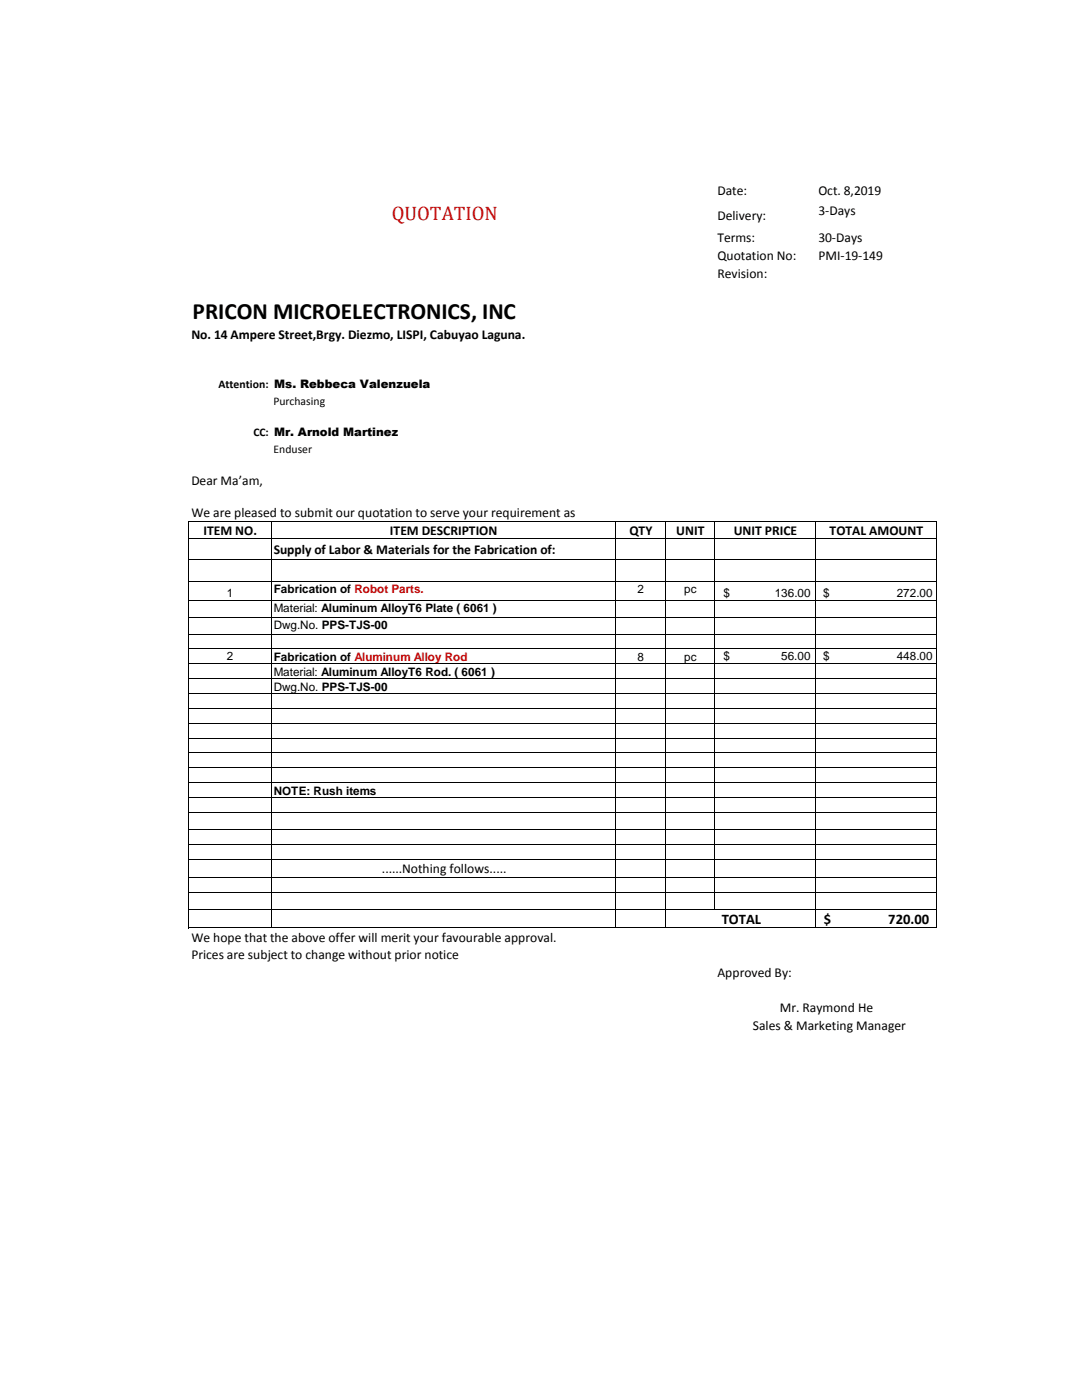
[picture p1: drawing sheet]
<svg xmlns="http://www.w3.org/2000/svg" width="216mm" height="279mm" viewBox="0 0 216 279" stroke-linecap="round" stroke-linejoin="round" font-family="sans-serif">
<defs><g id="words">
<text font-size="4.7" x="38.4" y="63.6">PRICON MICROELECTRONICS, INC</text>
<text font-size="3.9" fill="#c00000" x="78.2" y="43.9">QUOTATION</text>
<g font-size="2.9">
<text x="144" y="184.4">TOTAL</text>
<text x="164.4" y="184.4">$</text>
<text x="177.2" y="184.4">720.00</text>
</g>
<g font-size="2.7">
<text x="143.2" y="39">Date:</text>
<text x="163.3" y="39">Oct. 8,2019</text>
<text x="143.2" y="43.9">Delivery:</text>
<text x="163.3" y="42.9">3-Days</text>
<text x="143.2" y="48.4">Terms:</text>
<text x="143.2" y="51.9">Quotation No:</text>
<text x="163.3" y="48.4">30-Days</text>
<text x="163.3" y="51.9">PMI-19-149</text>
<text x="143.2" y="55.4">Revision:</text>
<text x="38.2" y="67.7">No. 14 Ampere Street,Brgy. Diezmo, LISPI, Cabuyao Laguna.</text>
<text x="38.2" y="96.7">Dear Ma’am,</text>
<text x="38.2" y="103.2">We are pleased to submit our quotation to serve your requirement as</text>
<text x="40.6" y="106.8">ITEM NO.</text>
<text x="77.8" y="106.8">ITEM DESCRIPTION</text>
<text x="125.6" y="106.8">QTY</text>
<text x="134.9" y="106.8">UNIT</text>
<text x="146.4" y="106.8">UNIT PRICE</text>
<text x="165.5" y="106.8">TOTAL AMOUNT</text>
<text x="54.6" y="110.6">Supply of Labor &amp; Materials for the Fabrication of:</text>
<text x="76.2" y="174.3">......Nothing follows.....</text>
<text x="38.2" y="187.9">We hope that the above offer will merit your favourable approval.</text>
<text x="38.2" y="191.4">Prices are subject to change without prior notice</text>
<text x="143.2" y="194.9">Approved By:</text>
<text x="155.6" y="202">Mr. Raymond He</text>
<text x="150.2" y="205.5">Sales &amp; Marketing Manager</text>
</g>
<g font-size="2.3">
<text x="43.6" y="77.4">Attention: Ms. Rebbeca Valenzuela</text>
<text x="54.6" y="80.8">Purchasing</text>
<text x="50.6" y="87">CC: Mr. Arnold Martinez</text>
<text x="54.6" y="90.4">Enduser</text>
<text x="45.3" y="119.1">1</text>
<text x="54.6" y="118.3">Fabrication of Robot Parts.</text>
<text x="127.2" y="118.3">2</text>
<text x="136.5" y="118.3">pc</text>
<text x="144.4" y="119.1">$</text>
<text x="154.6" y="119.1">136.00</text>
<text x="164.3" y="119.1">$</text>
<text x="178.9" y="119.1">272.00</text>
<text x="54.6" y="122.1">Material: Aluminum AlloyT6 Plate ( 6061 )</text>
<text x="54.6" y="125.5">Dwg.No. PPS-TJS-00</text>
<text x="45.3" y="131.8">2</text>
<text x="54.6" y="131.9">Fabrication of Aluminum Alloy Rod</text>
<text x="127.2" y="131.8">8</text>
<text x="136.5" y="131.8">pc</text>
<text x="144.4" y="131.8">$</text>
<text x="155.9" y="131.8">56.00</text>
<text x="164.3" y="131.8">$</text>
<text x="178.9" y="131.8">448.00</text>
<text x="54.6" y="134.8">Material: Aluminum AlloyT6 Rod. ( 6061 )</text>
<text x="54.6" y="137.8">Dwg.No. PPS-TJS-00</text>
<text x="54.6" y="158.6">NOTE: Rush items</text>
</g>
</g></defs>
<g fill="none" stroke="#000" stroke-width=".2">
<path d="M37.7 103.9v81.4M37.8 104h149.2M37.8 107.5h149.2M37.8 111.7h149.2M37.8 116h149.2M37.8 119.8h149.2M54.1 104.1v81.2M122.9 104.1v81.2M132.8 104.1v81.2M142.6 104.1v77.5M162.8 104.1v81.2M186.9 104.1v81.2"/>
<path d="M37.8 123.2h149.2M37.8 126.6h149.2M37.8 129.5h149.2M37.8 132.5h149.2M37.8 135.4h149.2M37.8 138.4h149.2M37.8 141.4h149.2M37.8 144.3h149.2M37.8 147.3h149.2M37.8 150.3h149.2M37.8 153.2h149.2M37.8 156.2h149.2"/>
<path d="M37.8 159.2h149.2M37.8 162.1h149.2M37.8 165.6h149.2M37.8 168.6h149.2M37.8 171.6h149.2M37.8 175.1h149.2M37.8 178h149.2M37.8 181.6h149.2M37.8 185.2h149.2"/>
</g>
<use href="#words"/>
</svg>
